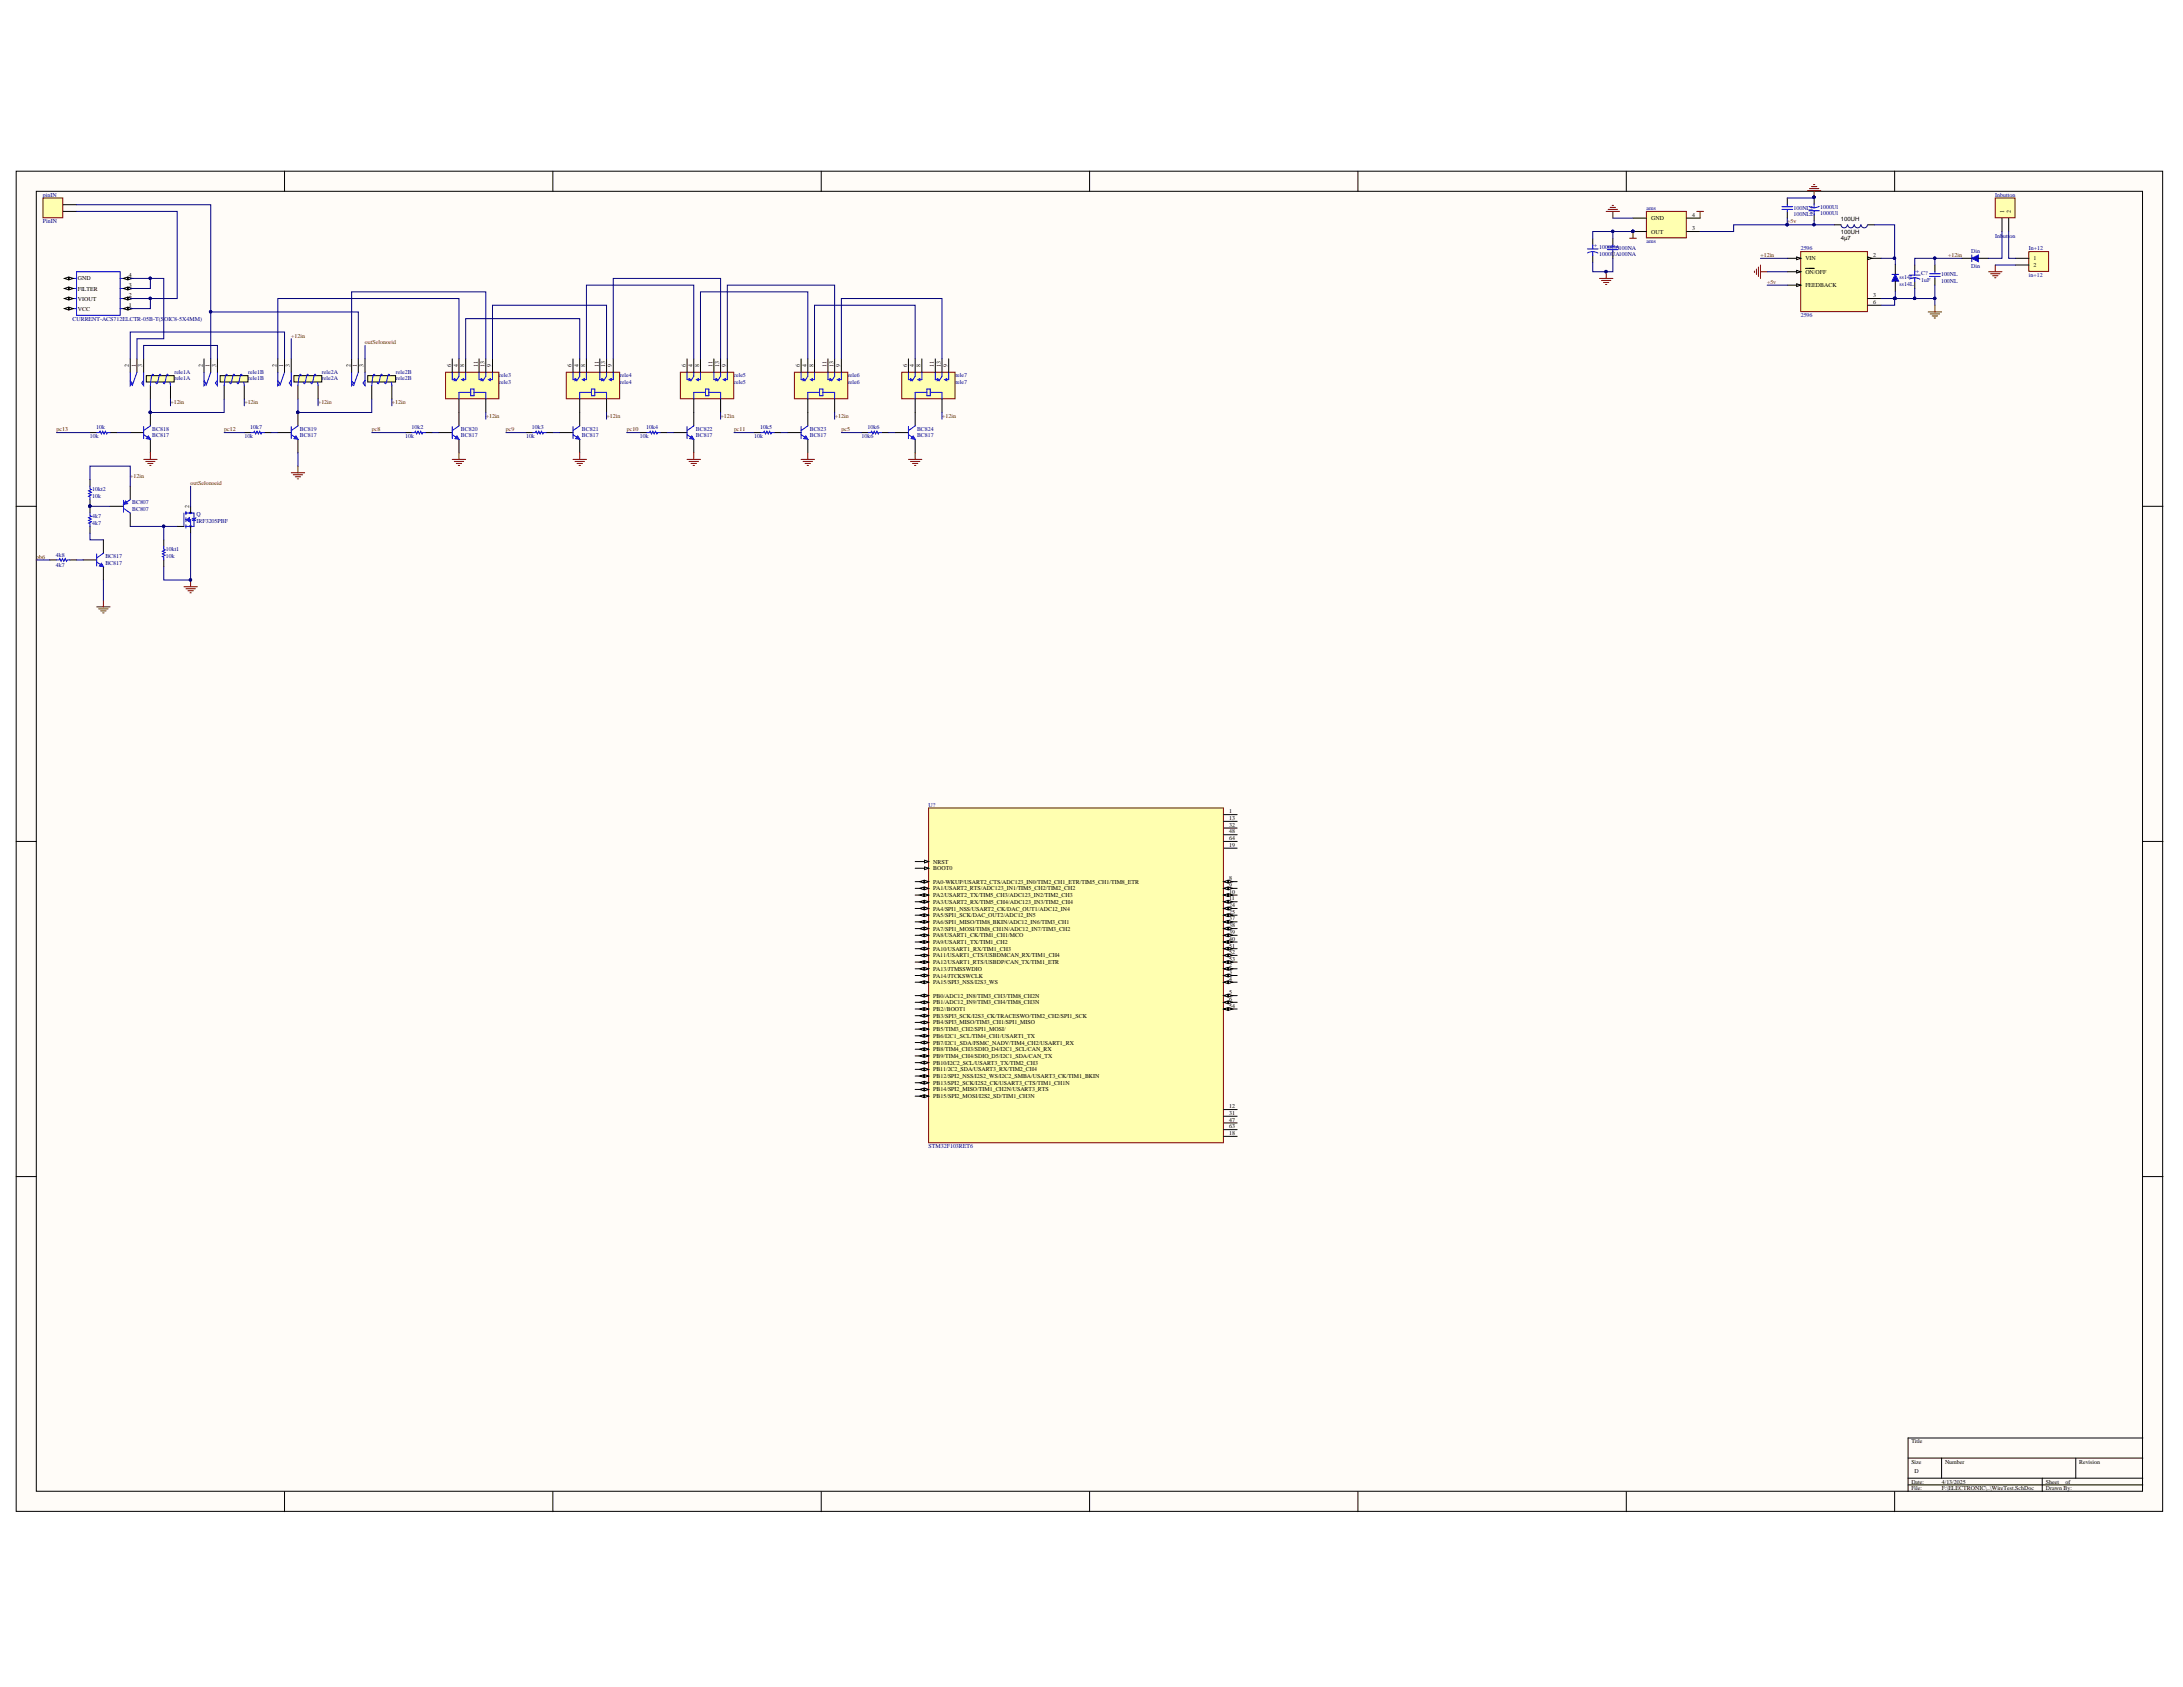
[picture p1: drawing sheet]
<svg xmlns="http://www.w3.org/2000/svg" width="279mm" height="216mm" viewBox="0 0 279 216" stroke-linecap="round" stroke-linejoin="round" font-family="sans-serif">
<defs><g id="words">
<g font-size=".8" fill="#000080">
<text x="5.5" y="25.2">pinIN</text>
<text x="5.5" y="28.6">PinIN</text>
<text x="210.7" y="26.9">ams</text>
<text x="229.5" y="26.8">100NL2</text>
<text x="229.5" y="27.7">100NL2</text>
<text x="233" y="26.7">1000Ul</text>
<text x="233" y="27.6">1000Ul</text>
<text x="255.4" y="25.2">Inbutton</text>
<text x="204.7" y="31.9">1000UA100NA</text>
<text x="204.7" y="32.8">1000UA100NA</text>
<text x="210.7" y="31.2">ams</text>
<text x="230.5" y="32">2596</text>
<text x="243.1" y="35.7">ss14L</text>
<text x="245.9" y="35.3">C?</text>
<text x="248.4" y="35.4">100NL</text>
<text x="252.3" y="32.4">Din</text>
<text x="252.3" y="34.3">Din</text>
<text x="255.4" y="30.5">Inbutton</text>
<text x="259.7" y="32">In+12</text>
<text x="259.7" y="35.5">in+12</text>
<text x="9.3" y="41.1">CURRENT-ACS712ELCTR-05B-T(SOIC8-5X4MM)</text>
<text x="230.5" y="40.6">2596</text>
<text x="243.1" y="36.6">ss14L</text>
<text x="245.9" y="36.1">1uF</text>
<text x="248.4" y="36.2">100NL</text>
<text x="22.3" y="47.8">rele1A</text>
<text x="31.8" y="47.8">rele1B</text>
<text x="41.2" y="47.8">rele2A</text>
<text x="50.7" y="47.8">rele2B</text>
<text x="22.3" y="48.7">rele1A</text>
<text x="31.8" y="48.7">rele1B</text>
<text x="41.2" y="48.7">rele2A</text>
<text x="50.7" y="48.7">rele2B</text>
<text x="63.9" y="48.3">rele3</text>
<text x="63.9" y="49.1">rele3</text>
<text x="79.3" y="48.3">rele4</text>
<text x="79.3" y="49.1">rele4</text>
<text x="94" y="48.3">rele5</text>
<text x="94" y="49.1">rele5</text>
<text x="108.5" y="48.3">rele6</text>
<text x="108.5" y="49.1">rele6</text>
<text x="122.3" y="48.3">rele7</text>
<text x="122.3" y="49.1">rele7</text>
<text x="11.5" y="56.1">10k</text>
<text x="12.3" y="54.9">10k</text>
<text x="19.5" y="55.1">BC818</text>
<text x="19.5" y="56">BC817</text>
<text x="31.3" y="56.1">10k</text>
<text x="32" y="54.9">10k7</text>
<text x="38.4" y="55.1">BC819</text>
<text x="38.4" y="56">BC817</text>
<text x="51.9" y="56.1">10k</text>
<text x="52.7" y="54.9">10k2</text>
<text x="59" y="55.1">BC820</text>
<text x="59" y="56">BC817</text>
<text x="67.3" y="56.1">10k</text>
<text x="68.1" y="54.9">10k3</text>
<text x="74.5" y="55.1">BC821</text>
<text x="74.5" y="56">BC817</text>
<text x="81.9" y="56.1">10k</text>
<text x="82.7" y="54.9">10k4</text>
<text x="89.1" y="55.1">BC822</text>
<text x="89.1" y="56">BC817</text>
<text x="96.5" y="56.1">10k</text>
<text x="97.3" y="54.9">10k5</text>
<text x="103.6" y="55.1">BC823</text>
<text x="103.6" y="56">BC817</text>
<text x="110.3" y="56.1">10k6</text>
<text x="111" y="54.9">10k6</text>
<text x="117.4" y="55.1">BC824</text>
<text x="117.4" y="56">BC817</text>
<text x="11.8" y="62.8">10kt2</text>
<text x="11.8" y="63.7">10k</text>
<text x="16.9" y="64.6">BC807</text>
<text x="16.9" y="65.4">BC807</text>
<text x="7.1" y="71.2">4k8</text>
<text x="11.8" y="66.2">4k7</text>
<text x="11.8" y="67.1">4k7</text>
<text x="13.5" y="71.4">BC817</text>
<text x="21.2" y="70.6">10kt1</text>
<text x="21.2" y="71.4">10k</text>
<text x="25.1" y="66">Q</text>
<text x="25.1" y="66.9">IRF3205PBF</text>
<text x="7.1" y="72.6">4k7</text>
<text x="13.5" y="72.3">BC817</text>
<text x="118.8" y="103.2">U?</text>
<text x="118.8" y="147">STM32F103RET6</text>
</g>
<g font-size=".8">
<text x="211.3" y="29.9">OUT</text>
<text x="211.3" y="28.2">GND</text>
<text x="216.6" y="29.5">3</text>
<text x="216.6" y="27.7">4</text>
<text x="235.6" y="28.3">100UH</text>
<text x="235.6" y="29.9">100UH</text>
<text x="256.5" y="27.3" transform="rotate(-90 256.5 27.3)">1</text>
<text x="257.4" y="27.3" transform="rotate(-90 257.4 27.3)">2</text>
<text x="10" y="35.9">GND</text>
<text x="16.5" y="35.5">4</text>
<text x="231.1" y="33.3">VIN</text>
<text x="231.1" y="35">ON/OFF</text>
<text x="235.6" y="30.7">4µ7</text>
<text x="239.7" y="32.9">2</text>
<text x="260.3" y="33.3">1</text>
<text x="260.3" y="34.2">2</text>
<text x="10" y="39.8">VCC</text>
<text x="10" y="38.5">VIOUT</text>
<text x="10" y="37.2">FILTER</text>
<text x="16.5" y="39.3">1</text>
<text x="16.5" y="38">2</text>
<text x="16.5" y="36.7">3</text>
<text x="231.1" y="36.7">FEEDBACK</text>
<text x="239.7" y="38">3</text>
<text x="239.7" y="38.9">6</text>
<text x="16.5" y="47" transform="rotate(-90 16.5 47)">2</text>
<text x="17.4" y="47" transform="rotate(-90 17.4 47)">1</text>
<text x="18.2" y="47" transform="rotate(-90 18.2 47)">3</text>
<text x="26" y="47" transform="rotate(-90 26 47)">2</text>
<text x="26.8" y="47" transform="rotate(-90 26.8 47)">1</text>
<text x="27.7" y="47" transform="rotate(-90 27.7 47)">3</text>
<text x="35.4" y="47" transform="rotate(-90 35.4 47)">2</text>
<text x="36.3" y="47" transform="rotate(-90 36.3 47)">1</text>
<text x="37.1" y="47" transform="rotate(-90 37.1 47)">3</text>
<text x="44.8" y="47" transform="rotate(-90 44.8 47)">2</text>
<text x="45.7" y="47" transform="rotate(-90 45.7 47)">1</text>
<text x="46.5" y="47" transform="rotate(-90 46.5 47)">3</text>
<text x="57.7" y="47" transform="rotate(-90 57.7 47)">6</text>
<text x="58.6" y="47" transform="rotate(-90 58.6 47)">4</text>
<text x="59.4" y="47" transform="rotate(-90 59.4 47)">8</text>
<text x="61.2" y="47" transform="rotate(-90 61.2 47)">11</text>
<text x="62" y="47" transform="rotate(-90 62 47)">13</text>
<text x="62.8" y="47" transform="rotate(-90 62.8 47)">9</text>
<text x="73.2" y="47" transform="rotate(-90 73.2 47)">6</text>
<text x="74" y="47" transform="rotate(-90 74 47)">4</text>
<text x="74.9" y="47" transform="rotate(-90 74.9 47)">8</text>
<text x="76.6" y="47" transform="rotate(-90 76.6 47)">11</text>
<text x="77.5" y="47" transform="rotate(-90 77.5 47)">13</text>
<text x="78.3" y="47" transform="rotate(-90 78.3 47)">9</text>
<text x="87.8" y="47" transform="rotate(-90 87.8 47)">6</text>
<text x="88.6" y="47" transform="rotate(-90 88.6 47)">4</text>
<text x="89.5" y="47" transform="rotate(-90 89.5 47)">8</text>
<text x="91.2" y="47" transform="rotate(-90 91.2 47)">11</text>
<text x="92.1" y="47" transform="rotate(-90 92.1 47)">13</text>
<text x="92.9" y="47" transform="rotate(-90 92.9 47)">9</text>
<text x="102.4" y="47" transform="rotate(-90 102.4 47)">6</text>
<text x="103.2" y="47" transform="rotate(-90 103.2 47)">4</text>
<text x="104.1" y="47" transform="rotate(-90 104.1 47)">8</text>
<text x="105.8" y="47" transform="rotate(-90 105.8 47)">11</text>
<text x="106.7" y="47" transform="rotate(-90 106.7 47)">13</text>
<text x="107.5" y="47" transform="rotate(-90 107.5 47)">9</text>
<text x="116.1" y="47" transform="rotate(-90 116.1 47)">6</text>
<text x="116.9" y="47" transform="rotate(-90 116.9 47)">4</text>
<text x="117.8" y="47" transform="rotate(-90 117.8 47)">8</text>
<text x="119.5" y="47" transform="rotate(-90 119.5 47)">11</text>
<text x="120.4" y="47" transform="rotate(-90 120.4 47)">13</text>
<text x="121.3" y="47" transform="rotate(-90 121.3 47)">9</text>
<text x="24.2" y="65" transform="rotate(-90 24.2 65)">2</text>
<text x="157.3" y="104.1">1</text>
<text x="157.3" y="105">13</text>
<text x="157.3" y="105.8">32</text>
<text x="157.3" y="106.7">48</text>
<text x="157.3" y="107.5">64</text>
<text x="119.4" y="110.5">NRST</text>
<text x="119.4" y="111.4">BOOT0</text>
<text x="119.4" y="113.1">PA0-WKUP/USART2_CTS/ADC123_IN0/TIM2_CH1_ETR/TIM5_CH1/TIM8_ETR</text>
<text x="119.4" y="114">PA1/USART2_RTS/ADC123_IN1/TIM5_CH2/TIM2_CH2</text>
<text x="157.3" y="108.4">19</text>
<text x="157.3" y="112.7">8</text>
<text x="157.3" y="113.5">9</text>
<text x="119.4" y="114.8">PA2/USART2_TX/TIM5_CH3/ADC123_IN2/TIM2_CH3</text>
<text x="119.4" y="115.6">PA3/USART2_RX/TIM5_CH4/ADC123_IN3/TIM2_CH4</text>
<text x="119.4" y="116.5">PA4/SPI1_NSS/USART2_CK/DAC_OUT1/ADC12_IN4</text>
<text x="119.4" y="117.4">PA5/SPI1_SCK/DAC_OUT2/ADC12_IN5</text>
<text x="119.4" y="118.2">PA6/SPI1_MISO/TIM8_BKIN/ADC12_IN6/TIM3_CH1</text>
<text x="119.4" y="119.1">PA7/SPI1_MOSI/TIM8_CH1N/ADC12_IN7/TIM3_CH2</text>
<text x="119.4" y="120">PA8/USART1_CK/TIM1_CH1/MCO</text>
<text x="157.3" y="114.4">10</text>
<text x="157.3" y="115.2">11</text>
<text x="157.3" y="116.1">24</text>
<text x="157.3" y="117">25</text>
<text x="157.3" y="117.8">37</text>
<text x="157.3" y="118.7">38</text>
<text x="157.3" y="119.5">39</text>
<text x="119.4" y="120.8">PA9/USART1_TX/TIM1_CH2</text>
<text x="119.4" y="121.7">PA10/USART1_RX/TIM1_CH3</text>
<text x="119.4" y="122.5">PA11/USART1_CTS/USBDMCAN_RX/TIM1_CH4</text>
<text x="119.4" y="123.4">PA12/USART1_RTS/USBDP/CAN_TX/TIM1_ETR</text>
<text x="119.4" y="124.3">PA13/JTMSSWDIO</text>
<text x="119.4" y="125.1">PA14/JTCKSWCLK</text>
<text x="119.4" y="126">PA15/SPI3_NSS/I2S3_WS</text>
<text x="157.3" y="120.4">40</text>
<text x="157.3" y="121.3">51</text>
<text x="157.3" y="122.1">52</text>
<text x="157.3" y="123">53</text>
<text x="157.3" y="123.8">2</text>
<text x="157.3" y="124.7">3</text>
<text x="157.3" y="125.5">4</text>
<text x="119.4" y="127.7">PB0/ADC12_IN8/TIM3_CH3/TIM8_CH2N</text>
<text x="119.4" y="128.5">PB1/ADC12_IN9/TIM3_CH4/TIM8_CH3N</text>
<text x="119.4" y="129.4">PB2//BOOT1</text>
<text x="119.4" y="130.3">PB3/SPI3_SCK/I2S3_CK/TRACESWO/TIM2_CH2/SPI1_SCK</text>
<text x="119.4" y="131.1">PB4/SPI3_MISO/TIM3_CH1/SPI1_MISO</text>
<text x="119.4" y="131.9">PB5/TIM3_CH2/SPI1_MOSI/</text>
<text x="157.3" y="127.3">5</text>
<text x="157.3" y="128.1">6</text>
<text x="157.3" y="128.9">54</text>
<text x="119.4" y="132.8">PB6/I2C1_SCL/TIM4_CH1/USART1_TX</text>
<text x="119.4" y="133.7">PB7/I2C1_SDA/FSMC_NADV/TIM4_CH2/USART1_RX</text>
<text x="119.4" y="134.5">PB8/TIM4_CH3/SDIO_D4/I2C1_SCL/CAN_RX</text>
<text x="119.4" y="135.4">PB9/TIM4_CH4/SDIO_D5/I2C1_SDA/CAN_TX</text>
<text x="119.4" y="136.3">PB10/I2C2_SCL/USART3_TX/TIM2_CH3</text>
<text x="119.4" y="137.1">PB11/2C2_SDA/USART3_RX/TIM2_CH4</text>
<text x="119.4" y="138">PB12/SPI2_NSS/I2S2_WS/I2C2_SMBA/USART3_CK/TIM1_BKIN</text>
<text x="119.4" y="138.8">PB13/SPI2_SCK/I2S2_CK/USART3_CTS/TIM1_CH1N</text>
<text x="119.4" y="139.7">PB14/SPI2_MISO/TIM1_CH2N/USART3_RTS</text>
<text x="119.4" y="140.6">PB15/SPI2_MOSI/I2S2_SD/TIM1_CH3N</text>
<text x="157.3" y="141.8">12</text>
<text x="157.3" y="142.7">31</text>
<text x="157.3" y="143.6">47</text>
<text x="157.3" y="144.4">63</text>
<text x="157.3" y="145.2">18</text>
<text x="244.6" y="184.7">Title</text>
<text x="244.6" y="187.3">Size</text>
<text x="244.6" y="189.9">Date:</text>
<text x="244.6" y="190.7">File:</text>
<text x="245.1" y="188.6">D</text>
<text x="248.5" y="189.9">4/13/2025</text>
<text x="248.5" y="190.7">F:\ELECTRONIC\..\WireTest.SchDoc</text>
<text x="248.9" y="187.3">Number</text>
<text x="261.8" y="189.9">Sheet</text>
<text x="261.8" y="190.7">Drawn By:</text>
<text x="264.4" y="189.9">of</text>
<text x="266.1" y="187.3">Revision</text>
</g>
<g font-size=".8" fill="#800000">
<text x="228.7" y="28.6">+5v</text>
<text x="225.3" y="32.9">+12in</text>
<text x="249.4" y="32.9">+12in</text>
<text x="226.2" y="36.3">+5v</text>
<text x="37.3" y="43.2">+12in</text>
<text x="46.7" y="44">outSelonoeid</text>
<text x="21.8" y="51.8">+12in</text>
<text x="31.3" y="51.8">+12in</text>
<text x="40.7" y="51.8">+12in</text>
<text x="50.2" y="51.8">+12in</text>
<text x="62.2" y="53.5">+12in</text>
<text x="77.6" y="53.5">+12in</text>
<text x="92.2" y="53.5">+12in</text>
<text x="106.8" y="53.5">+12in</text>
<text x="120.6" y="53.5">+12in</text>
<text x="7.2" y="55.2">pc13</text>
<text x="28.7" y="55.2">pc12</text>
<text x="47.6" y="55.2">pc8</text>
<text x="64.8" y="55.2">pc9</text>
<text x="80.2" y="55.2">pc10</text>
<text x="94" y="55.2">pc11</text>
<text x="107.7" y="55.2">pc5</text>
<text x="16.7" y="61.2">+12in</text>
<text x="24.4" y="62.1">outSelonoeid</text>
<text x="4.6" y="71.5">pb6</text>
</g>
<g font-size=".7" fill="#00f">
<text x="232" y="27.6" transform="rotate(-90 232 27.6)">+</text>
<text x="204.1" y="31.2" transform="rotate(90 204.1 31.2)">+</text>
<text x="245.3" y="34.6" transform="rotate(90 245.3 34.6)">+</text>
</g>
</g></defs>
<g fill="#fffcf8" stroke="#000" stroke-width=".13">
<path d="M2.1 21.9h274.7v171.5h-274.7z"/>
<path d="M4.6 24.5h269.6v166.3h-269.6z"/>
</g>
<g fill="none" stroke="#000" stroke-width=".13">
<path d="M36.4 21.9v2.6M70.8 21.9v2.6M105.1 21.9v2.6M139.5 21.9v2.6M173.8 21.9v2.6M208.1 21.9v2.6M242.5 21.9v2.6M2.1 64.8h2.5M274.3 64.8h2.5M2.1 107.7h2.5M274.3 107.7h2.5M2.1 150.6h2.5"/>
<path d="M274.3 150.6h2.5M36.4 190.9v2.6M70.8 190.9v2.6M105.1 190.9v2.6M139.5 190.9v2.6M173.8 190.9v2.6M208.1 190.9v2.6M242.5 190.9v2.6M244.2 186.6h30.1M244.2 189.2h30.1M244.2 190h30.1M248.5 186.6v2.6"/>
<path d="M261.4 189.2v1.7M265.7 186.6v2.6M274.3 184h-30.1v6.9"/>
</g>
<path d="M118.8 103.4h37.8v42.8h-37.8z" fill="#ffffb0" stroke="#800000" stroke-width=".13"/>
<path d="M117.1 110.3h1.7" fill="none" stroke="#000" stroke-width=".13"/>
<path d="M118.3 110.1l.5 .2-.5 .1z" fill="#fffcf8"/>
<path d="M117.1 111.1h1.7M118.3 110.1l.5 .2-.5 .1z" fill="none" stroke="#000" stroke-width=".13"/>
<path d="M118.3 110.9l.5 .2-.5 .2z" fill="#fffcf8"/>
<path d="M117.1 112.8h1.7M118.3 110.9l.5 .2-.5 .2z" fill="none" stroke="#000" stroke-width=".13"/>
<path d="M118.3 112.7l.5 .1-.5 .2z" fill="#fffcf8"/>
<path d="M118.3 112.7l.5 .1-.5 .2z" fill="none" stroke="#000" stroke-width=".13"/>
<path d="M117.7 112.8l.5-.1v.3z" fill="#fffcf8"/>
<path d="M117.1 113.7h1.7M117.7 112.8l.5-.1v.3z" fill="none" stroke="#000" stroke-width=".13"/>
<path d="M118.3 113.5l.5 .2-.5 .2z" fill="#fffcf8"/>
<path d="M118.3 113.5l.5 .2-.5 .2z" fill="none" stroke="#000" stroke-width=".13"/>
<path d="M117.7 113.7l.5-.2v.4z" fill="#fffcf8"/>
<path d="M117.1 114.5h1.7M117.7 113.7l.5-.2v.4z" fill="none" stroke="#000" stroke-width=".13"/>
<path d="M118.3 114.4l.5 .1-.5 .2z" fill="#fffcf8"/>
<path d="M118.3 114.4l.5 .1-.5 .2z" fill="none" stroke="#000" stroke-width=".13"/>
<path d="M117.7 114.5l.5-.1v.3z" fill="#fffcf8"/>
<path d="M117.1 115.4h1.7M117.7 114.5l.5-.1v.3z" fill="none" stroke="#000" stroke-width=".13"/>
<path d="M118.3 115.2l.5 .2-.5 .2z" fill="#fffcf8"/>
<path d="M118.3 115.2l.5 .2-.5 .2z" fill="none" stroke="#000" stroke-width=".13"/>
<path d="M117.7 115.4l.5-.2v.4z" fill="#fffcf8"/>
<path d="M117.1 116.3h1.7M117.7 115.4l.5-.2v.4z" fill="none" stroke="#000" stroke-width=".13"/>
<path d="M118.3 116.1l.5 .2-.5 .1z" fill="#fffcf8"/>
<path d="M118.3 116.1l.5 .2-.5 .1z" fill="none" stroke="#000" stroke-width=".13"/>
<path d="M117.7 116.3l.5-.2v.3z" fill="#fffcf8"/>
<path d="M117.1 117.1h1.7M117.7 116.3l.5-.2v.3z" fill="none" stroke="#000" stroke-width=".13"/>
<path d="M118.3 117l.5 .1-.5 .2z" fill="#fffcf8"/>
<path d="M118.3 117l.5 .1-.5 .2z" fill="none" stroke="#000" stroke-width=".13"/>
<path d="M117.7 117.1l.5-.1v.3z" fill="#fffcf8"/>
<path d="M117.1 118h1.7M117.7 117.1l.5-.1v.3z" fill="none" stroke="#000" stroke-width=".13"/>
<path d="M118.3 117.8l.5 .2-.5 .2z" fill="#fffcf8"/>
<path d="M118.3 117.8l.5 .2-.5 .2z" fill="none" stroke="#000" stroke-width=".13"/>
<path d="M117.7 118l.5-.2v.4z" fill="#fffcf8"/>
<path d="M117.1 118.8h1.7M117.7 118l.5-.2v.4z" fill="none" stroke="#000" stroke-width=".13"/>
<path d="M118.3 118.7l.5 .1-.5 .2z" fill="#fffcf8"/>
<path d="M118.3 118.7l.5 .1-.5 .2z" fill="none" stroke="#000" stroke-width=".13"/>
<path d="M117.7 118.8l.5-.1v.3z" fill="#fffcf8"/>
<path d="M117.1 119.7h1.7M117.7 118.8l.5-.1v.3z" fill="none" stroke="#000" stroke-width=".13"/>
<path d="M118.3 119.5l.5 .2-.5 .2z" fill="#fffcf8"/>
<path d="M118.3 119.5l.5 .2-.5 .2z" fill="none" stroke="#000" stroke-width=".13"/>
<path d="M117.7 119.7l.5-.2v.4z" fill="#fffcf8"/>
<path d="M117.7 119.7l.5-.2v.4zM117.1 120.6h1.7" fill="none" stroke="#000" stroke-width=".13"/>
<path d="M118.3 120.4l.5 .2-.5 .1z" fill="#fffcf8"/>
<path d="M118.3 120.4l.5 .2-.5 .1z" fill="none" stroke="#000" stroke-width=".13"/>
<path d="M117.7 120.6l.5-.2v.3z" fill="#fffcf8"/>
<path d="M117.1 121.4h1.7M117.7 120.6l.5-.2v.3z" fill="none" stroke="#000" stroke-width=".13"/>
<path d="M118.3 121.2l.5 .2-.5 .2z" fill="#fffcf8"/>
<path d="M118.3 121.2l.5 .2-.5 .2z" fill="none" stroke="#000" stroke-width=".13"/>
<path d="M117.7 121.4l.5-.2v.4z" fill="#fffcf8"/>
<path d="M117.1 122.3h1.7M117.7 121.4l.5-.2v.4z" fill="none" stroke="#000" stroke-width=".13"/>
<path d="M118.3 122.1l.5 .2-.5 .1z" fill="#fffcf8"/>
<path d="M118.3 122.1l.5 .2-.5 .1z" fill="none" stroke="#000" stroke-width=".13"/>
<path d="M117.7 122.3l.5-.2v.3z" fill="#fffcf8"/>
<path d="M117.1 123.1h1.7M117.7 122.3l.5-.2v.3z" fill="none" stroke="#000" stroke-width=".13"/>
<path d="M118.3 123l.5 .1-.5 .2z" fill="#fffcf8"/>
<path d="M118.3 123l.5 .1-.5 .2z" fill="none" stroke="#000" stroke-width=".13"/>
<path d="M117.7 123.1l.5-.1v.3z" fill="#fffcf8"/>
<path d="M117.1 124h1.7M117.7 123.1l.5-.1v.3z" fill="none" stroke="#000" stroke-width=".13"/>
<path d="M118.3 123.8l.5 .2-.5 .2z" fill="#fffcf8"/>
<path d="M118.3 123.8l.5 .2-.5 .2z" fill="none" stroke="#000" stroke-width=".13"/>
<path d="M117.7 124l.5-.2v.4z" fill="#fffcf8"/>
<path d="M117.1 124.8h1.7M117.7 124l.5-.2v.4z" fill="none" stroke="#000" stroke-width=".13"/>
<path d="M118.3 124.7l.5 .1-.5 .2z" fill="#fffcf8"/>
<path d="M118.3 124.7l.5 .1-.5 .2z" fill="none" stroke="#000" stroke-width=".13"/>
<path d="M117.7 124.8l.5-.1v.3z" fill="#fffcf8"/>
<path d="M117.1 125.7h1.7M117.7 124.8l.5-.1v.3z" fill="none" stroke="#000" stroke-width=".13"/>
<path d="M118.3 125.5l.5 .2-.5 .2z" fill="#fffcf8"/>
<path d="M118.3 125.5l.5 .2-.5 .2z" fill="none" stroke="#000" stroke-width=".13"/>
<path d="M117.7 125.7l.5-.2v.4z" fill="#fffcf8"/>
<path d="M117.1 127.4h1.7M117.7 125.7l.5-.2v.4z" fill="none" stroke="#000" stroke-width=".13"/>
<path d="M118.3 127.2l.5 .2-.5 .2z" fill="#fffcf8"/>
<path d="M118.3 127.2l.5 .2-.5 .2z" fill="none" stroke="#000" stroke-width=".13"/>
<path d="M117.7 127.4l.5-.2v.4z" fill="#fffcf8"/>
<path d="M117.1 128.3h1.7M117.7 127.4l.5-.2v.4z" fill="none" stroke="#000" stroke-width=".13"/>
<path d="M118.3 128.1l.5 .2-.5 .1z" fill="#fffcf8"/>
<path d="M118.3 128.1l.5 .2-.5 .1z" fill="none" stroke="#000" stroke-width=".13"/>
<path d="M117.7 128.3l.5-.2v.3z" fill="#fffcf8"/>
<path d="M117.1 129.1h1.7M117.7 128.3l.5-.2v.3z" fill="none" stroke="#000" stroke-width=".13"/>
<path d="M118.3 129l.5 .1-.5 .2z" fill="#fffcf8"/>
<path d="M118.3 129l.5 .1-.5 .2z" fill="none" stroke="#000" stroke-width=".13"/>
<path d="M117.7 129.1l.5-.1v.3z" fill="#fffcf8"/>
<path d="M117.1 130h1.7M117.7 129.1l.5-.1v.3z" fill="none" stroke="#000" stroke-width=".13"/>
<path d="M118.3 129.8l.5 .2-.5 .2z" fill="#fffcf8"/>
<path d="M118.3 129.8l.5 .2-.5 .2z" fill="none" stroke="#000" stroke-width=".13"/>
<path d="M117.7 130l.5-.2v.4z" fill="#fffcf8"/>
<path d="M117.1 130.8h1.7M117.7 130l.5-.2v.4z" fill="none" stroke="#000" stroke-width=".13"/>
<path d="M118.3 130.7l.5 .1-.5 .2z" fill="#fffcf8"/>
<path d="M118.3 130.7l.5 .1-.5 .2z" fill="none" stroke="#000" stroke-width=".13"/>
<path d="M117.7 130.8l.5-.1v.3z" fill="#fffcf8"/>
<path d="M117.1 131.7h1.7M117.7 130.8l.5-.1v.3z" fill="none" stroke="#000" stroke-width=".13"/>
<path d="M118.3 131.5l.5 .2-.5 .2z" fill="#fffcf8"/>
<path d="M118.3 131.5l.5 .2-.5 .2z" fill="none" stroke="#000" stroke-width=".13"/>
<path d="M117.7 131.7l.5-.2v.4z" fill="#fffcf8"/>
<path d="M117.1 132.6h1.7M117.7 131.7l.5-.2v.4z" fill="none" stroke="#000" stroke-width=".13"/>
<path d="M118.3 132.4l.5 .2-.5 .1z" fill="#fffcf8"/>
<path d="M118.3 132.4l.5 .2-.5 .1z" fill="none" stroke="#000" stroke-width=".13"/>
<path d="M117.7 132.6l.5-.2v.3z" fill="#fffcf8"/>
<path d="M117.1 133.4h1.7M117.7 132.6l.5-.2v.3z" fill="none" stroke="#000" stroke-width=".13"/>
<path d="M118.3 133.2l.5 .2-.5 .2z" fill="#fffcf8"/>
<path d="M118.3 133.2l.5 .2-.5 .2z" fill="none" stroke="#000" stroke-width=".13"/>
<path d="M117.7 133.4l.5-.2v.4z" fill="#fffcf8"/>
<path d="M117.1 134.3h1.7M117.7 133.4l.5-.2v.4z" fill="none" stroke="#000" stroke-width=".13"/>
<path d="M118.3 134.1l.5 .2-.5 .2z" fill="#fffcf8"/>
<path d="M118.3 134.1l.5 .2-.5 .2z" fill="none" stroke="#000" stroke-width=".13"/>
<path d="M117.7 134.3l.5-.2v.4z" fill="#fffcf8"/>
<path d="M117.1 135.1h1.7M117.7 134.3l.5-.2v.4z" fill="none" stroke="#000" stroke-width=".13"/>
<path d="M118.3 135l.5 .1-.5 .2z" fill="#fffcf8"/>
<path d="M118.3 135l.5 .1-.5 .2z" fill="none" stroke="#000" stroke-width=".13"/>
<path d="M117.7 135.1l.5-.1v.3z" fill="#fffcf8"/>
<path d="M117.1 136h1.7M117.7 135.1l.5-.1v.3z" fill="none" stroke="#000" stroke-width=".13"/>
<path d="M118.3 135.8l.5 .2-.5 .2z" fill="#fffcf8"/>
<path d="M118.3 135.8l.5 .2-.5 .2z" fill="none" stroke="#000" stroke-width=".13"/>
<path d="M117.7 136l.5-.2v.4z" fill="#fffcf8"/>
<path d="M117.1 136.9h1.7M117.7 136l.5-.2v.4z" fill="none" stroke="#000" stroke-width=".13"/>
<path d="M118.3 136.7l.5 .2-.5 .1z" fill="#fffcf8"/>
<path d="M118.3 136.7l.5 .2-.5 .1z" fill="none" stroke="#000" stroke-width=".13"/>
<path d="M117.7 136.9l.5-.2v.3z" fill="#fffcf8"/>
<path d="M117.1 137.7h1.7M117.7 136.9l.5-.2v.3z" fill="none" stroke="#000" stroke-width=".13"/>
<path d="M118.3 137.5l.5 .2-.5 .2z" fill="#fffcf8"/>
<path d="M118.3 137.5l.5 .2-.5 .2z" fill="none" stroke="#000" stroke-width=".13"/>
<path d="M117.7 137.7l.5-.2v.4z" fill="#fffcf8"/>
<path d="M117.1 138.6h1.7M117.7 137.7l.5-.2v.4z" fill="none" stroke="#000" stroke-width=".13"/>
<path d="M118.3 138.4l.5 .2-.5 .1z" fill="#fffcf8"/>
<path d="M118.3 138.4l.5 .2-.5 .1z" fill="none" stroke="#000" stroke-width=".13"/>
<path d="M117.7 138.6l.5-.2v.3z" fill="#fffcf8"/>
<path d="M117.1 139.4h1.7M117.7 138.6l.5-.2v.3z" fill="none" stroke="#000" stroke-width=".13"/>
<path d="M118.3 139.3l.5 .1-.5 .2z" fill="#fffcf8"/>
<path d="M118.3 139.3l.5 .1-.5 .2z" fill="none" stroke="#000" stroke-width=".13"/>
<path d="M117.7 139.4l.5-.1v.3z" fill="#fffcf8"/>
<path d="M117.7 139.4l.5-.1v.3zM117.1 140.3h1.7" fill="none" stroke="#000" stroke-width=".13"/>
<path d="M118.3 140.1l.5 .2-.5 .2z" fill="#fffcf8"/>
<path d="M118.3 140.1l.5 .2-.5 .2z" fill="none" stroke="#000" stroke-width=".13"/>
<path d="M117.7 140.3l.5-.2v.4z" fill="#fffcf8"/>
<path d="M156.6 104.3h1.7M156.6 105.1h1.7M156.6 106h1.7M156.6 106.8h1.7M156.6 107.7h1.7M156.6 108.5h1.7M156.6 112.8h1.7M117.7 140.3l.5-.2v.4z" fill="none" stroke="#000" stroke-width=".13"/>
<path d="M156.6 112.8l.5-.1v.3z" fill="#fffcf8"/>
<path d="M156.6 112.8l.5-.1v.3z" fill="none" stroke="#000" stroke-width=".13"/>
<path d="M157.2 112.7l.5 .1-.5 .2z" fill="#fffcf8"/>
<path d="M156.6 113.7h1.7M157.2 112.7l.5 .1-.5 .2z" fill="none" stroke="#000" stroke-width=".13"/>
<path d="M156.6 113.7l.5-.2v.4z" fill="#fffcf8"/>
<path d="M156.6 113.7l.5-.2v.4z" fill="none" stroke="#000" stroke-width=".13"/>
<path d="M157.2 113.5l.5 .2-.5 .2z" fill="#fffcf8"/>
<path d="M156.6 114.5h1.7M157.2 113.5l.5 .2-.5 .2z" fill="none" stroke="#000" stroke-width=".13"/>
<path d="M156.6 114.5l.5-.1v.3z" fill="#fffcf8"/>
<path d="M156.6 114.5l.5-.1v.3z" fill="none" stroke="#000" stroke-width=".13"/>
<path d="M157.2 114.4l.5 .1-.5 .2z" fill="#fffcf8"/>
<path d="M156.6 115.4h1.7M157.2 114.4l.5 .1-.5 .2z" fill="none" stroke="#000" stroke-width=".13"/>
<path d="M156.6 115.4l.5-.2v.4z" fill="#fffcf8"/>
<path d="M156.6 115.4l.5-.2v.4z" fill="none" stroke="#000" stroke-width=".13"/>
<path d="M157.2 115.2l.5 .2-.5 .2z" fill="#fffcf8"/>
<path d="M156.6 116.3h1.7M157.2 115.2l.5 .2-.5 .2z" fill="none" stroke="#000" stroke-width=".13"/>
<path d="M156.6 116.3l.5-.2v.3z" fill="#fffcf8"/>
<path d="M156.6 116.3l.5-.2v.3z" fill="none" stroke="#000" stroke-width=".13"/>
<path d="M157.2 116.1l.5 .2-.5 .1z" fill="#fffcf8"/>
<path d="M156.6 117.1h1.7M157.2 116.1l.5 .2-.5 .1z" fill="none" stroke="#000" stroke-width=".13"/>
<path d="M156.6 117.1l.5-.1v.3z" fill="#fffcf8"/>
<path d="M156.6 117.1l.5-.1v.3z" fill="none" stroke="#000" stroke-width=".13"/>
<path d="M157.2 117l.5 .1-.5 .2z" fill="#fffcf8"/>
<path d="M156.6 118h1.7M157.2 117l.5 .1-.5 .2z" fill="none" stroke="#000" stroke-width=".13"/>
<path d="M156.6 118l.5-.2v.4z" fill="#fffcf8"/>
<path d="M156.6 118l.5-.2v.4z" fill="none" stroke="#000" stroke-width=".13"/>
<path d="M157.2 117.8l.5 .2-.5 .2z" fill="#fffcf8"/>
<path d="M156.6 118.8h1.7M157.2 117.8l.5 .2-.5 .2z" fill="none" stroke="#000" stroke-width=".13"/>
<path d="M156.6 118.8l.5-.1v.3z" fill="#fffcf8"/>
<path d="M156.6 118.8l.5-.1v.3z" fill="none" stroke="#000" stroke-width=".13"/>
<path d="M157.2 118.7l.5 .1-.5 .2z" fill="#fffcf8"/>
<path d="M156.6 119.7h1.7M157.2 118.7l.5 .1-.5 .2z" fill="none" stroke="#000" stroke-width=".13"/>
<path d="M156.6 119.7l.5-.2v.4z" fill="#fffcf8"/>
<path d="M156.6 119.7l.5-.2v.4z" fill="none" stroke="#000" stroke-width=".13"/>
<path d="M157.2 119.5l.5 .2-.5 .2z" fill="#fffcf8"/>
<path d="M157.2 119.5l.5 .2-.5 .2zM156.6 120.6h1.7" fill="none" stroke="#000" stroke-width=".13"/>
<path d="M156.6 120.6l.5-.2v.3z" fill="#fffcf8"/>
<path d="M156.6 120.6l.5-.2v.3z" fill="none" stroke="#000" stroke-width=".13"/>
<path d="M157.2 120.4l.5 .2-.5 .1z" fill="#fffcf8"/>
<path d="M156.6 121.4h1.7M157.2 120.4l.5 .2-.5 .1z" fill="none" stroke="#000" stroke-width=".13"/>
<path d="M156.6 121.4l.5-.2v.4z" fill="#fffcf8"/>
<path d="M156.6 121.4l.5-.2v.4z" fill="none" stroke="#000" stroke-width=".13"/>
<path d="M157.2 121.2l.5 .2-.5 .2z" fill="#fffcf8"/>
<path d="M156.6 122.3h1.7M157.2 121.2l.5 .2-.5 .2z" fill="none" stroke="#000" stroke-width=".13"/>
<path d="M156.6 122.3l.5-.2v.3z" fill="#fffcf8"/>
<path d="M156.6 122.3l.5-.2v.3z" fill="none" stroke="#000" stroke-width=".13"/>
<path d="M157.2 122.1l.5 .2-.5 .1z" fill="#fffcf8"/>
<path d="M156.6 123.1h1.7M157.2 122.1l.5 .2-.5 .1z" fill="none" stroke="#000" stroke-width=".13"/>
<path d="M156.6 123.1l.5-.1v.3z" fill="#fffcf8"/>
<path d="M156.6 123.1l.5-.1v.3z" fill="none" stroke="#000" stroke-width=".13"/>
<path d="M157.2 123l.5 .1-.5 .2z" fill="#fffcf8"/>
<path d="M156.6 124h1.7M157.2 123l.5 .1-.5 .2z" fill="none" stroke="#000" stroke-width=".13"/>
<path d="M156.6 124l.5-.2v.4z" fill="#fffcf8"/>
<path d="M156.6 124l.5-.2v.4z" fill="none" stroke="#000" stroke-width=".13"/>
<path d="M157.2 123.8l.5 .2-.5 .2z" fill="#fffcf8"/>
<path d="M156.6 124.8h1.7M157.2 123.8l.5 .2-.5 .2z" fill="none" stroke="#000" stroke-width=".13"/>
<path d="M156.6 124.8l.5-.1v.3z" fill="#fffcf8"/>
<path d="M156.6 124.8l.5-.1v.3z" fill="none" stroke="#000" stroke-width=".13"/>
<path d="M157.2 124.7l.5 .1-.5 .2z" fill="#fffcf8"/>
<path d="M156.6 125.7h1.7M157.2 124.7l.5 .1-.5 .2z" fill="none" stroke="#000" stroke-width=".13"/>
<path d="M156.6 125.7l.5-.2v.4z" fill="#fffcf8"/>
<path d="M156.6 125.7l.5-.2v.4z" fill="none" stroke="#000" stroke-width=".13"/>
<path d="M157.2 125.5l.5 .2-.5 .2z" fill="#fffcf8"/>
<path d="M156.6 127.4h1.7M157.2 125.5l.5 .2-.5 .2z" fill="none" stroke="#000" stroke-width=".13"/>
<path d="M156.6 127.4l.5-.2v.4z" fill="#fffcf8"/>
<path d="M156.6 127.4l.5-.2v.4z" fill="none" stroke="#000" stroke-width=".13"/>
<path d="M157.2 127.2l.5 .2-.5 .2z" fill="#fffcf8"/>
<path d="M156.6 128.3h1.7M157.2 127.2l.5 .2-.5 .2z" fill="none" stroke="#000" stroke-width=".13"/>
<path d="M156.6 128.3l.5-.2v.3z" fill="#fffcf8"/>
<path d="M156.6 128.3l.5-.2v.3z" fill="none" stroke="#000" stroke-width=".13"/>
<path d="M157.2 128.1l.5 .2-.5 .1z" fill="#fffcf8"/>
<path d="M156.6 129.1h1.7M157.2 128.1l.5 .2-.5 .1z" fill="none" stroke="#000" stroke-width=".13"/>
<path d="M156.6 129.1l.5-.1v.3z" fill="#fffcf8"/>
<path d="M156.6 129.1l.5-.1v.3z" fill="none" stroke="#000" stroke-width=".13"/>
<path d="M157.2 129l.5 .1-.5 .2z" fill="#fffcf8"/>
<path d="M157.2 129l.5 .1-.5 .2zM156.6 142h1.7M156.6 142.9h1.7M156.6 143.7h1.7M156.6 144.6h1.7M156.6 145.4h1.7" fill="none" stroke="#000" stroke-width=".13"/>
<path d="M57 47.6h6.9v3.4h-6.9z" fill="#ffffb0" stroke="#800000" stroke-width=".13"/>
<path d="M57.9 47.6v1h.3M58.7 47.6v.6l-.3 .6M59.6 47.6v1h-.3M60.2 50.2h-1.5v.9M60.2 49.8h.5v.8h-.5zM60.7 50.2h1.5v.9M61.3 47.6v1h.4M62.2 47.6v.6l-.4 .6M63 47.6v1h-.3" fill="none" stroke="#00f" stroke-width=".13"/>
<path d="M61.6 48.5l.2 .1-.2 .1z" fill="#00f"/>
<path d="M61.6 48.5l.2 .1-.2 .1z" fill="none" stroke="#00f" stroke-width=".13"/>
<path d="M62.5 48.6l.3-.1v.2z" fill="#00f"/>
<path d="M62.5 48.6l.3-.1v.2z" fill="none" stroke="#00f" stroke-width=".13"/>
<path d="M58.1 48.5l.3 .1-.3 .1z" fill="#00f"/>
<path d="M58.1 48.5l.3 .1-.3 .1z" fill="none" stroke="#00f" stroke-width=".13"/>
<path d="M59.1 48.6l.2-.1v.2z" fill="#00f"/>
<path d="M59.1 48.6l.2-.1v.2z" fill="none" stroke="#00f" stroke-width=".13"/>
<path d="M57.9 45.9v1.7M58.7 45.9v1.7M58.7 51.1v1.7M59.6 45.9v1.7M61.3 45.9v1.7M62.2 45.9v1.7M62.2 51.1v1.7M63 45.9v1.7" fill="none" stroke="#000" stroke-width=".13"/>
<path d="M72.5 47.6h6.8v3.4h-6.8z" fill="#ffffb0" stroke="#800000" stroke-width=".13"/>
<path d="M73.3 47.6v1h.4M74.2 47.6v.6l-.4 .6M75.1 47.6v1h-.4M75.7 50.2h-1.5v.9M75.7 49.8h.4v.8h-.4zM76.1 50.2h1.5v.9M76.8 47.6v1h.3M77.6 47.6v.6l-.4 .6M78.5 47.6v1h-.4" fill="none" stroke="#00f" stroke-width=".13"/>
<path d="M77 48.5l.3 .1-.3 .1z" fill="#00f"/>
<path d="M77 48.5l.3 .1-.3 .1z" fill="none" stroke="#00f" stroke-width=".13"/>
<path d="M78 48.6l.2-.1v.2z" fill="#00f"/>
<path d="M78 48.6l.2-.1v.2z" fill="none" stroke="#00f" stroke-width=".13"/>
<path d="M73.6 48.5l.3 .1-.3 .1z" fill="#00f"/>
<path d="M73.6 48.5l.3 .1-.3 .1z" fill="none" stroke="#00f" stroke-width=".13"/>
<path d="M74.5 48.6l.3-.1v.2z" fill="#00f"/>
<path d="M74.5 48.6l.3-.1v.2z" fill="none" stroke="#00f" stroke-width=".13"/>
<path d="M73.3 45.9v1.7M74.2 45.9v1.7M74.2 51.1v1.7M75.1 45.9v1.7M76.8 45.9v1.7M77.6 45.9v1.7M77.6 51.1v1.7M78.5 45.9v1.7" fill="none" stroke="#000" stroke-width=".13"/>
<path d="M87.1 47.6h6.8v3.4h-6.8z" fill="#ffffb0" stroke="#800000" stroke-width=".13"/>
<path d="M87.9 47.6v1h.4M88.8 47.6v.6l-.4 .6M89.7 47.6v1h-.4M90.3 50.2h-1.5v.9M90.3 49.8h.4v.8h-.4zM90.7 50.2h1.5v.9M91.4 47.6v1h.3M92.2 47.6v.6l-.4 .6M93.1 47.6v1h-.4" fill="none" stroke="#00f" stroke-width=".13"/>
<path d="M91.6 48.5l.3 .1-.3 .1z" fill="#00f"/>
<path d="M91.6 48.5l.3 .1-.3 .1z" fill="none" stroke="#00f" stroke-width=".13"/>
<path d="M92.6 48.6l.2-.1v.2z" fill="#00f"/>
<path d="M92.6 48.6l.2-.1v.2z" fill="none" stroke="#00f" stroke-width=".13"/>
<path d="M88.2 48.5l.3 .1-.3 .1z" fill="#00f"/>
<path d="M88.2 48.5l.3 .1-.3 .1z" fill="none" stroke="#00f" stroke-width=".13"/>
<path d="M89.1 48.6l.3-.1v.2z" fill="#00f"/>
<path d="M89.1 48.6l.3-.1v.2z" fill="none" stroke="#00f" stroke-width=".13"/>
<path d="M87.9 45.9v1.7M88.8 45.9v1.7M88.8 51.1v1.7M89.7 45.9v1.7M91.4 45.9v1.7M92.2 45.9v1.7M92.2 51.1v1.7M93.1 45.9v1.7" fill="none" stroke="#000" stroke-width=".13"/>
<path d="M101.7 47.6h6.8v3.4h-6.8z" fill="#ffffb0" stroke="#800000" stroke-width=".13"/>
<path d="M102.5 47.6v1h.4M103.4 47.6v.6l-.4 .6M104.3 47.6v1h-.4M104.9 50.2h-1.5v.9M104.9 49.8h.4v.8h-.4zM105.3 50.2h1.5v.9M106 47.6v1h.3M106.8 47.6v.6l-.4 .6M107.7 47.6v1h-.4" fill="none" stroke="#00f" stroke-width=".13"/>
<path d="M106.2 48.5l.3 .1-.3 .1z" fill="#00f"/>
<path d="M106.2 48.5l.3 .1-.3 .1z" fill="none" stroke="#00f" stroke-width=".13"/>
<path d="M107.2 48.6l.2-.1v.2z" fill="#00f"/>
<path d="M107.2 48.6l.2-.1v.2z" fill="none" stroke="#00f" stroke-width=".13"/>
<path d="M102.8 48.5l.2 .1-.2 .1z" fill="#00f"/>
<path d="M102.8 48.5l.2 .1-.2 .1z" fill="none" stroke="#00f" stroke-width=".13"/>
<path d="M103.7 48.6l.3-.1v.2z" fill="#00f"/>
<path d="M103.7 48.6l.3-.1v.2z" fill="none" stroke="#00f" stroke-width=".13"/>
<path d="M102.5 45.9v1.7M103.4 45.9v1.7M103.4 51.1v1.7M104.3 45.9v1.7M106 45.9v1.7M106.8 45.9v1.7M106.8 51.1v1.7M107.7 45.9v1.7" fill="none" stroke="#000" stroke-width=".13"/>
<path d="M115.4 47.6h6.8v3.4h-6.8z" fill="#ffffb0" stroke="#800000" stroke-width=".13"/>
<path d="M116.3 47.6v1h.3M117.1 47.6v.6l-.4 .6M118 47.6v1h-.4M118.6 50.2h-1.5v.9M118.6 49.8h.5v.8h-.5zM119.1 50.2h1.5v.9M119.7 47.6v1h.3M120.6 47.6v.6l-.4 .6M121.4 47.6v1h-.3" fill="none" stroke="#00f" stroke-width=".13"/>
<path d="M120 48.5l.2 .1-.2 .1z" fill="#00f"/>
<path d="M120 48.5l.2 .1-.2 .1z" fill="none" stroke="#00f" stroke-width=".13"/>
<path d="M120.9 48.6l.3-.1v.2z" fill="#00f"/>
<path d="M120.9 48.6l.3-.1v.2z" fill="none" stroke="#00f" stroke-width=".13"/>
<path d="M116.5 48.5l.3 .1-.3 .1z" fill="#00f"/>
<path d="M116.5 48.5l.3 .1-.3 .1z" fill="none" stroke="#00f" stroke-width=".13"/>
<path d="M117.5 48.6l.2-.1v.2z" fill="#00f"/>
<path d="M117.5 48.6l.2-.1v.2z" fill="none" stroke="#00f" stroke-width=".13"/>
<path d="M116.3 45.9v1.7M117.1 45.9v1.7M117.1 51.1v1.7M118 45.9v1.7M119.7 45.9v1.7M120.6 45.9v1.7M120.6 51.1v1.7M121.4 45.9v1.7" fill="none" stroke="#000" stroke-width=".13"/>
<path d="M47.1 48.1h3.5v.8h-3.5z" fill="#ffffb0" stroke="#000" stroke-width=".13"/>
<path d="M45 47.6v1.8l.3-.4-.3-.2M45.9 47.6l-.6 1.8M46.7 47.6v1.8l-.2-.4 .2-.3M48 48.1v-.1a.11 .11 0 0 0-.1-.1 .11 .11 0 0 0-.1 .2l-.2 1.3M49 48.1l-.1-.2a1.04 1.04 0 0 0-.4 .9l-.1 .3-.1-.2M49.9 48.1l-.1-.2a1.04 1.04 0 0 0-.3 .9l-.2 .3-.1-.2M50.1 48.9l.1 .5" fill="none" stroke="#00f" stroke-width=".13"/>
<path d="M45 45.9v1.7M45.9 45.9v1.7M46.7 45.9v1.7M47.6 49.4v1.7M50.2 49.4v1.7" fill="none" stroke="#000" stroke-width=".13"/>
<path d="M37.6 48.1h3.6v.8h-3.6z" fill="#ffffb0" stroke="#000" stroke-width=".13"/>
<path d="M35.6 47.6v1.8l.2-.4-.2-.2M36.4 47.6l-.6 1.8M37.3 47.6v1.8l-.3-.4 .3-.3M38.6 48.1v-.1a.11 .11 0 0 0-.2-.1 .11 .11 0 0 0-.1 .2l-.2 1.3M39.5 48.1l-.1-.2a1.04 1.04 0 0 0-.3 .9l-.1 .3-.2-.2M40.5 48.1l-.1-.2a1.04 1.04 0 0 0-.4 .9l-.1 .3-.1-.2M40.6 48.9l.1 .5" fill="none" stroke="#00f" stroke-width=".13"/>
<path d="M35.6 45.9v1.7M36.4 45.9v1.7M37.3 45.9v1.7M38.1 49.4v1.7M40.7 49.4v1.7" fill="none" stroke="#000" stroke-width=".13"/>
<path d="M28.2 48.1h3.5v.8h-3.5z" fill="#ffffb0" stroke="#000" stroke-width=".13"/>
<path d="M26.1 47.6v1.8l.3-.4-.3-.2M27 47.6l-.6 1.8M27.8 47.6v1.8l-.2-.4 .2-.3M29.1 48.1v-.1a.11 .11 0 0 0-.1-.1 .11 .11 0 0 0-.1 .2l-.2 1.3M30.1 48.1l-.1-.2a1.04 1.04 0 0 0-.3 .9l-.2 .3-.1-.2M31 48.1l-.1-.2a1.04 1.04 0 0 0-.3 .9l-.1 .3-.2-.2M31.2 48.9l.1 .5" fill="none" stroke="#00f" stroke-width=".13"/>
<path d="M26.1 45.9v1.7M27 45.9v1.7M27.8 45.9v1.7M28.7 49.4v1.7M31.3 49.4v1.7" fill="none" stroke="#000" stroke-width=".13"/>
<path d="M18.7 48.1h3.6v.8h-3.6z" fill="#ffffb0" stroke="#000" stroke-width=".13"/>
<path d="M16.7 47.6v1.8l.2-.4-.2-.2M17.5 47.6l-.6 1.8M18.4 47.6v1.8l-.3-.4 .3-.3M19.7 48.1v-.1a.11 .11 0 0 0-.2-.1 .11 .11 0 0 0-.1 .2l-.2 1.3M20.6 48.1l-.1-.2a1.04 1.04 0 0 0-.3 .9l-.1 .3-.2-.2M21.6 48.1l-.1-.2a1.04 1.04 0 0 0-.3 .9l-.2 .3-.1-.2M21.7 48.9l.1 .5" fill="none" stroke="#00f" stroke-width=".13"/>
<path d="M16.7 45.9v1.7M17.5 45.9v1.7M18.4 45.9v1.7M19.2 49.4v1.7M21.8 49.4v1.7" fill="none" stroke="#000" stroke-width=".13"/>
<path d="M259.7 32.2h2.5v2.5h-2.5z" fill="#ffffb0" stroke="#800000" stroke-width=".13"/>
<path d="M257.9 33.1h1.8M257.9 33.9h1.8" fill="none" stroke="#000" stroke-width=".13"/>
<path d="M5.5 25.3h2.5v2.6h-2.5z" fill="#ffffb0" stroke="#800000" stroke-width=".13"/>
<path d="M8.1 27.1h1.7M8.1 26.2h1.7M15.8 39.5h.9" fill="none" stroke="#000" stroke-width=".13"/>
<path d="M9.4 39.5h.4M9.4 38.2h.4M9.4 36.9h.4M9.4 35.6h.4M9.8 34.8h5.6v5.6h-5.6zM15.4 39.5h.4M15.4 38.2h.4M15.4 36.9h.4M15.4 35.6h.4" fill="none" stroke="#00f" stroke-width=".13"/>
<path d="M15.8 39.5l.5-.2v.4z" fill="#fffcf8"/>
<path d="M15.8 39.5l.5-.2v.4z" fill="none" stroke="#000" stroke-width=".13"/>
<path d="M16.4 39.3l.5 .2-.5 .2z" fill="#fffcf8"/>
<path d="M15.8 38.2h.9M16.4 39.3l.5 .2-.5 .2z" fill="none" stroke="#000" stroke-width=".13"/>
<path d="M15.8 38.2l.5-.2v.4z" fill="#fffcf8"/>
<path d="M15.8 38.2l.5-.2v.4z" fill="none" stroke="#000" stroke-width=".13"/>
<path d="M16.4 38l.5 .2-.5 .2z" fill="#fffcf8"/>
<path d="M15.8 36.9h.9M16.4 38l.5 .2-.5 .2z" fill="none" stroke="#000" stroke-width=".13"/>
<path d="M15.8 36.9l.5-.2v.4z" fill="#fffcf8"/>
<path d="M15.8 36.9l.5-.2v.4z" fill="none" stroke="#000" stroke-width=".13"/>
<path d="M16.4 36.7l.5 .2-.5 .2z" fill="#fffcf8"/>
<path d="M15.8 35.6h.9M16.4 36.7l.5 .2-.5 .2z" fill="none" stroke="#000" stroke-width=".13"/>
<path d="M15.8 35.6l.5-.1v.3z" fill="#fffcf8"/>
<path d="M15.8 35.6l.5-.1v.3z" fill="none" stroke="#000" stroke-width=".13"/>
<path d="M16.4 35.5l.5 .1-.5 .2z" fill="#fffcf8"/>
<path d="M8.5 39.5h.9M16.4 35.5l.5 .1-.5 .2z" fill="none" stroke="#000" stroke-width=".13"/>
<path d="M8.9 39.3l.5 .2-.5 .2z" fill="#fffcf8"/>
<path d="M8.9 39.3l.5 .2-.5 .2z" fill="none" stroke="#000" stroke-width=".13"/>
<path d="M8.3 39.5l.5-.2v.4z" fill="#fffcf8"/>
<path d="M8.3 39.5l.5-.2v.4zM8.5 38.2h.9" fill="none" stroke="#000" stroke-width=".13"/>
<path d="M8.9 38l.5 .2-.5 .2z" fill="#fffcf8"/>
<path d="M8.9 38l.5 .2-.5 .2z" fill="none" stroke="#000" stroke-width=".13"/>
<path d="M8.3 38.2l.5-.2v.4z" fill="#fffcf8"/>
<path d="M8.3 38.2l.5-.2v.4zM8.5 36.9h.9" fill="none" stroke="#000" stroke-width=".13"/>
<path d="M8.9 36.7l.5 .2-.5 .2z" fill="#fffcf8"/>
<path d="M8.9 36.7l.5 .2-.5 .2z" fill="none" stroke="#000" stroke-width=".13"/>
<path d="M8.3 36.9l.5-.2v.4z" fill="#fffcf8"/>
<path d="M8.3 36.9l.5-.2v.4zM8.5 35.6h.9" fill="none" stroke="#000" stroke-width=".13"/>
<path d="M8.9 35.5l.5 .1-.5 .2z" fill="#fffcf8"/>
<path d="M8.9 35.5l.5 .1-.5 .2z" fill="none" stroke="#000" stroke-width=".13"/>
<path d="M8.3 35.6l.5-.1v.3z" fill="#fffcf8"/>
<path d="M8.3 35.6l.5-.1v.3z" fill="none" stroke="#000" stroke-width=".13"/>
<path d="M23.5 65.7v1.7M23.8 65.4v.5M23.8 66.3v.5M23.8 67.2v.4M23.8 66.5h.6v.9M23.8 65.7h1v1.7h-1M25.1 66.3l-.5 .1" fill="none" stroke="#00f" stroke-width=".13"/>
<path d="M24.8 66.3l.2 .3h-.3z" fill="#00f"/>
<path d="M24.8 66.3l.2 .3h-.3z" fill="none" stroke="#00f" stroke-width=".13"/>
<path d="M23.9 66.5l.3-.2v.5z" fill="#00f"/>
<g fill="none" stroke="#00f" stroke-width=".13">
<path d="M12.4 71.9l.8 .6M12.4 70.9v1.5M13.2 70.8l-.8 .6M23.9 66.5l.3-.2v.5z"/>
<circle cx="24.4" cy="67.4" r=".1"/>
<circle cx="24.4" cy="65.6" r=".1"/>
</g>
<path d="M10.7 71.7h1.7M13.2 69.1v1.7M13.2 72.5v1.7M22.7 67.4h.8M24.4 64.8v.9M24.4 67.4v.8" fill="none" stroke="#000" stroke-width=".13"/>
<path d="M13 72.1l.2 .4-.5-.1z" fill="#00f"/>
<path d="M13 72.1l.2 .4-.5-.1zM15.8 64v1.6M15.8 65.1l.9 .6M16.7 63.9l-.6 .5" fill="none" stroke="#00f" stroke-width=".13"/>
<path d="M14.1 64.8h1.7M16.7 62.2v1.7M16.7 65.7v1.7" fill="none" stroke="#000" stroke-width=".13"/>
<path d="M16.1 64.1l.2 .4h-.5z" fill="#00f"/>
<path d="M16.1 64.1l.2 .4h-.5z" fill="none" stroke="#00f" stroke-width=".13"/>
<path d="M254.5 34.8h1.7M254.8 35h1.2M255 35.3h.7M255.3 35.5h.2M255.4 33.9v.9" fill="none" stroke="#800000" stroke-width=".13"/>
<path d="M252.4 33.1l.8-.5v.9z" fill-rule="evenodd" fill="#0000bf"/>
<path d="M252.4 33.1l.8-.5v.9zM12.4 55.4h.3l.1-.2 .2 .3 .1-.3 .2 .3 .2-.3 .2 .3v-.1h.4M18.4 55.6l.8 .6M18.4 54.6v1.5M19.2 54.5l-.8 .6M7.2 71.7h.4l.1-.2 .1 .3 .2-.3 .2 .3 .1-.3 .2 .3 .1-.1h.3M11.5 65.7v.3l.2 .1-.4 .2 .4 .1-.4 .2 .4 .2-.4 .1 .2 .1v.4M11.5 62.2v.4l.2 .1-.4 .1 .4 .2-.4 .2 .4 .1-.4 .2 .2 .1v.3M21 69.9v.4l.1 .1-.3 .1 .3 .2-.3 .2 .3 .2-.3 .1 .2 .1v.4" fill="none" stroke="#00f" stroke-width=".13"/>
<g fill="none" stroke="#000" stroke-width=".13">
<path d="M251.1 33.1h1.3M253.2 33.1h1.3M11.5 55.4h.9M14.1 55.4h.9M16.7 55.4h1.7M19.2 52.8v1.7M19.2 56.2v1.7M6.4 71.7h.8M8.9 71.7h.9M11.5 61.4v.8M11.5 63.9v1.8M11.5 67.4v.8"/>
<path d="M21 69.1v.8M21 71.7v.8"/>
</g>
<path d="M252.4 32.6v.9" fill="none" stroke="#0000b4" stroke-width=".13"/>
<g fill="#000080" stroke="#000080" stroke-width=".13">
<circle cx="11.5" cy="64.8" r=".15"/>
<circle cx="24.4" cy="74.2" r=".15"/>
<circle cx="19.2" cy="52.8" r=".15"/>
</g>
<path d="M12.4 77.7h1.7M12.6 77.9h1.2M12.9 78.2h.7M13.1 78.4h.2M13.2 76.8v.9M23.5 75.1h1.8M23.8 75.3h1.2M24.1 75.6h.6M24.3 75.9h.2M24.4 74.2v.9" fill="none" stroke="#800000" stroke-width=".13"/>
<path d="M19 55.8l.2 .4-.5-.1z" fill="#00f"/>
<path d="M19 55.8l.2 .4-.5-.1zM37.3 55.6l.8 .6M37.3 54.6v1.5M38.1 54.5l-.8 .6" fill="none" stroke="#00f" stroke-width=".13"/>
<g fill="#000080" stroke="#000080" stroke-width=".13">
<circle cx="19.2" cy="52.8" r=".15"/>
<circle cx="38.1" cy="52.8" r=".15"/>
</g>
<path d="M35.6 55.4h1.7M38.1 52.8v1.7M38.1 56.2v1.7" fill="none" stroke="#000" stroke-width=".13"/>
<path d="M37.9 55.8l.2 .4-.5-.1z" fill="#00f"/>
<path d="M37.9 55.8l.2 .4-.5-.1zM57.9 55.6l.8 .6M57.9 54.6v1.5M58.7 54.5l-.8 .6" fill="none" stroke="#00f" stroke-width=".13"/>
<circle cx="38.1" cy="52.8" r=".15" fill="#000080" stroke="#000080" stroke-width=".13"/>
<path d="M56.2 55.4h1.7M58.7 52.8v1.7M58.7 56.2v1.7" fill="none" stroke="#000" stroke-width=".13"/>
<path d="M58.5 55.8l.2 .4-.5-.1z" fill="#00f"/>
<path d="M58.5 55.8l.2 .4-.5-.1zM73.3 55.6l.9 .6M73.3 54.6v1.5M74.2 54.5l-.9 .6" fill="none" stroke="#00f" stroke-width=".13"/>
<path d="M71.6 55.4h1.7M74.2 52.8v1.7M74.2 56.2v1.7" fill="none" stroke="#000" stroke-width=".13"/>
<path d="M73.9 55.8l.3 .4-.5-.1z" fill="#00f"/>
<path d="M73.9 55.8l.3 .4-.5-.1zM87.9 55.6l.9 .6M87.9 54.6v1.5M88.8 54.5l-.9 .6" fill="none" stroke="#00f" stroke-width=".13"/>
<path d="M86.2 55.4h1.7M88.8 52.8v1.7M88.8 56.2v1.7" fill="none" stroke="#000" stroke-width=".13"/>
<path d="M88.5 55.8l.3 .4-.5-.1z" fill="#00f"/>
<path d="M88.5 55.8l.3 .4-.5-.1zM102.5 55.6l.9 .6M102.5 54.6v1.5M103.4 54.5l-.9 .6" fill="none" stroke="#00f" stroke-width=".13"/>
<path d="M100.8 55.4h1.7M103.4 52.8v1.7M103.4 56.2v1.7" fill="none" stroke="#000" stroke-width=".13"/>
<path d="M103.1 55.8l.3 .4-.5-.1z" fill="#00f"/>
<path d="M103.1 55.8l.3 .4-.5-.1zM116.3 55.6l.8 .6M116.3 54.6v1.5M117.1 54.5l-.8 .6" fill="none" stroke="#00f" stroke-width=".13"/>
<path d="M114.6 55.4h1.7M117.1 52.8v1.7M117.1 56.2v1.7" fill="none" stroke="#000" stroke-width=".13"/>
<path d="M116.9 55.8l.2 .4-.5-.1z" fill="#00f"/>
<path d="M32.1 55.4h.4l.1-.2 .1 .3 .2-.3 .2 .3 .1-.3 .2 .3 .1-.1h.3M52.7 55.4h.4l.1-.2 .1 .3 .2-.3 .2 .3 .1-.3 .2 .3 .1-.1h.3M68.2 55.4h.3l.1-.2 .2 .3 .2-.3 .1 .3 .2-.3 .2 .3 .1-.1h.3M82.8 55.4h.3l.1-.2 .2 .3 .2-.3 .1 .3 .2-.3 .2 .3 .1-.1h.3M97.4 55.4h.3l.1-.2 .2 .3 .2-.3 .1 .3 .2-.3 .2 .3 .1-.1h.3M111.1 55.4h.4v-.2l.2 .3 .2-.3 .2 .3 .1-.3 .2 .3 .1-.1h.3M116.9 55.8l.2 .4-.5-.1z" fill="none" stroke="#00f" stroke-width=".13"/>
<g fill="none" stroke="#800000" stroke-width=".13">
<path d="M18.4 58.8h1.7M18.6 59.1h1.2M18.9 59.3h.7M19.2 59.6h.1M19.2 57.9v.9M38.1 59.7v.8M57.9 58.8h1.7M58.1 59.1h1.2M58.4 59.3h.7M58.7 59.6h.1M58.7 57.9v.9M73.3 58.8h1.8"/>
<path d="M73.6 59.1h1.2M73.9 59.3h.6M74.1 59.6h.2M74.2 57.9v.9M87.9 58.8h1.8M88.2 59.1h1.2M88.5 59.3h.6M88.7 59.6h.2M88.8 57.9v.9M102.5 58.8h1.8M102.8 59.1h1.2M103 59.3h.7"/>
<path d="M103.3 59.6h.2M103.4 57.9v.9M116.3 58.8h1.7M116.5 59.1h1.2M116.8 59.3h.7M117 59.6h.2M117.1 57.9v.9M37.3 60.5h1.7M37.5 60.8h1.2M37.8 61h.7M38 61.3h.2"/>
</g>
<path d="M31.3 55.4h.8M33.8 55.4h.9M51.9 55.4h.8M54.4 55.4h.9M67.3 55.4h.9M69.9 55.4h.9M81.9 55.4h.9M84.5 55.4h.9M96.5 55.4h.9M99.1 55.4h.9M110.3 55.4h.8M112.8 55.4h.9" fill="none" stroke="#000" stroke-width=".13"/>
<path d="M242.6 35.1l.4 .9h-.9z" fill="#0000bf"/>
<path d="M242.6 35.1l.4 .9h-.9zM247 35h1.3M247 35.4h1.3M247.6 34.8v.2M247.6 35.4v.2" fill="none" stroke="#00f" stroke-width=".13"/>
<path d="M234.8 28.8h.8M239.1 28.8h.8M242.6 33.8v1.3M242.6 36v1.3M247.6 33.9v.9M247.6 35.6v.9" fill="none" stroke="#000" stroke-width=".13"/>
<path d="M242.1 35.1h.9" fill="none" stroke="#0000b4" stroke-width=".13"/>
<path d="M236.4 28.8a.41 .41 0 0 1-.4 .4 .41 .41 0 0 1-.4-.4M237.3 28.8a.41 .41 0 0 1-.4 .4 .41 .41 0 0 1-.4-.4M238.2 28.8a.41 .41 0 0 1-.5 .4 .41 .41 0 0 1-.4-.4M239 28.8a.41 .41 0 0 1-.4 .4 .41 .41 0 0 1-.4-.4" fill="none" stroke="#11037f" stroke-width=".13"/>
<path d="M246.8 39.9h1.7M247.6 39.1v.8M247 40.2h1.2M247.3 40.4h.7M247.6 40.7h.1" fill="none" stroke="#800000" stroke-width=".13"/>
<path d="M230.5 32.2h8.5v7.7h-8.5z" fill="#ffffb0" stroke="#800000" stroke-width=".13"/>
<path d="M228.8 33.1h1.7" fill="none" stroke="#000" stroke-width=".13"/>
<path d="M230 32.9l.5 .2-.5 .1z" fill="#fffcf8"/>
<path d="M228.8 34.8h1.7M230 32.9l.5 .2-.5 .1z" fill="none" stroke="#000" stroke-width=".13"/>
<path d="M230 34.6l.5 .2-.5 .1z" fill="#fffcf8"/>
<path d="M228.8 36.5h1.7M230 34.6l.5 .2-.5 .1zM231.1 34.3h1.1" fill="none" stroke="#000" stroke-width=".13"/>
<path d="M230 36.3l.5 .2-.5 .2z" fill="#fffcf8"/>
<path d="M230 36.3l.5 .2-.5 .2zM239.1 33.1h1.7" fill="none" stroke="#000" stroke-width=".13"/>
<path d="M239.1 32.9l.5 .2-.5 .1z" fill="#fffcf8"/>
<path d="M228.8 25.3v.9M228.8 27.1v.8M232.2 25.3v.8M232.2 27.4v.9M239.1 32.9l.5 .2-.5 .1zM239.1 38.2h1.7M239.1 39.1h1.7M245.1 33.9v.9M245.1 36.1v.8" fill="none" stroke="#000" stroke-width=".13"/>
<g fill="none" stroke="#00f" stroke-width=".13">
<path d="M228.1 26.5h1.3M228.1 26.8h1.3M228.8 26.2v.3M228.8 26.8v.3M231.5 27h1.4M232.2 26.1v.5M232.2 27v.5M232.8 26.4l-.6 .2-.7-.2M244.4 35.2h1.4M245.1 35.5l.6 .2M245.1 35.5l-.7 .2M245.1 34.7v.5"/>
<path d="M245.1 35.5v.6"/>
</g>
<g fill="#000080" stroke="#000080" stroke-width=".13">
<circle cx="232.2" cy="25.2" r=".15"/>
<circle cx="228.7" cy="28.8" r=".15"/>
</g>
<path d="M224.5 34.7v.2M224.8 34.4v.7M225.1 34.2v1.2M225.3 33.9v1.7M225.3 34.8h.9M231.3 24.4h1.7M231.6 24.1h1.2M231.8 23.9h.7M232.1 23.6h.2M232.2 24.4v.9" fill="none" stroke="#800000" stroke-width=".13"/>
<path d="M255.4 25.3h2.5v2.6h-2.5z" fill="#ffffb0" stroke="#800000" stroke-width=".13"/>
<path d="M256.2 27.9v1.7M257.1 27.9v1.7" fill="none" stroke="#000" stroke-width=".13"/>
<path d="M210.7 27.1h5.1v3.3h-5.1z" fill="#ffffb0" stroke="#800000" stroke-width=".13"/>
<path d="M203.9 30.6v.8M203.9 32.7v.9M206.4 30.5v.8M206.4 32.2v.9M209 29.6h1.7M209 27.9h1.7M215.9 29.6h1.7M215.9 27.9h1.7" fill="none" stroke="#000" stroke-width=".13"/>
<g fill="#000080" stroke="#000080" stroke-width=".13">
<circle cx="209" cy="29.6" r=".15"/>
<circle cx="27" cy="39.9" r=".15"/>
<circle cx="19.2" cy="38.2" r=".15"/>
<circle cx="19.2" cy="35.6" r=".15"/>
<circle cx="11.5" cy="64.8" r=".15"/>
<circle cx="20.9" cy="67.4" r=".15"/>
<circle cx="24.4" cy="74.2" r=".15"/>
<circle cx="19.2" cy="52.8" r=".15"/>
<circle cx="38.1" cy="52.8" r=".15"/>
<circle cx="247.6" cy="38.2" r=".15"/>
<circle cx="242.5" cy="38.2" r=".15"/>
<circle cx="247.6" cy="33" r=".15"/>
<circle cx="245" cy="38.2" r=".15"/>
<circle cx="242.5" cy="33" r=".15"/>
<circle cx="232.2" cy="28.8" r=".15"/>
<circle cx="228.7" cy="28.8" r=".15"/>
<circle cx="232.2" cy="25.2" r=".15"/>
<circle cx="242.6" cy="38.2" r=".15"/>
<circle cx="206.4" cy="29.6" r=".15"/>
<circle cx="205.5" cy="34.8" r=".15"/>
</g>
<g fill="none" stroke="#800000" stroke-width=".13">
<path d="M204.7 35.6h1.7M205 35.9h1.2M205.2 36.1h.7M205.5 36.4h.2M205.6 27.1h1.7M205.6 34.8v.8M205.8 26.8h1.2M206.1 26.5h.7M206.3 26.3h.2M206.4 27.1v.8M208.6 30.5h.8M209 29.6v.9"/>
<path d="M217.2 27.1h.8M217.6 27.1v.8"/>
</g>
<path d="M203.2 31.9h1.3M203.9 32.2l.6 .2M203.9 32.2l-.7 .2M203.9 31.3v.6M203.9 32.2v.5M205.7 31.6h1.4M205.7 31.9h1.4M206.4 31.3v.3M206.4 31.9v.3" fill="none" stroke="#00f" stroke-width=".13"/>
<g fill="none" stroke="#000080" stroke-width=".13">
<path d="M9.8 26.2h17.2v19.7M9.8 27.1h12.9v11.1h-3.5M16.7 38.2h2.5v1.3h-2.5M16.7 35.6h2.5v1.3h-2.5M19.2 35.6h1.8v7.8h-3.5v2.5M27 39.9h18.9v6M206.4 33.1v1.7h-2.5v-1.2M206.4 29.6v.9M206.4 27.9h2.6M209 29.6h-5.1v1M225.3 33.1h3.5M226.2 36.5h2.6"/>
<path d="M226.2 34.8h2.6M228.8 27.9v.9h3.4M228.8 28.8h-6.9v.8h-4.3M232.2 28.3v.5h2.6M232.2 25.3h-3.4M239.9 28.8h2.6v4.3h-1.7M240.8 38.2h1.7v.9h-1.7M242.5 33.1h.1v.7M242.6 37.3v.9h-.1M242.6 38.2h5M245.1 33.9v-.8h2.5v.8M245.1 36.9v1.3"/>
<path d="M247.6 36.5v2.6M247.6 33.1h3.5M255.4 33.9h2.5M256.2 29.6v3.5h-1.7M257.1 29.6v3.5h.8M7.2 55.4h4.3M15 55.4h1.7M16.7 45.9v-3.4h19.7v3.4M18.4 45.9v-1.7h9.4v1.7M19.2 51.1v1.7h9.5v-1.7M21.8 51.1v.8M28.7 55.4h2.6"/>
<path d="M31.3 51.1v.8M34.7 55.4h.9M35.6 45.9v-7.7h23.1v7.7M37.3 43.4v2.5M38.1 51.1v1.7h9.5v-1.7M38.1 57.9v1.8M40.7 51.1v.8M45 45.9v-8.6h17.2v8.6M46.7 44.2v1.7M47.6 55.4h4.3M50.2 51.1v.8M55.3 55.4h.9"/>
<path d="M59.6 45.9v-5.1h14.6v5.1M62.2 52.8v.8M63 45.9v-6.8h14.6v6.8M64.8 55.4h2.5M70.8 55.4h.8M75.1 45.9v-9.4h13.7v9.4M77.6 52.8v.8M78.5 45.9v-10.3h13.7v10.3M80.2 55.4h1.7M85.4 55.4h.8M89.7 45.9v-8.6h13.7v8.6M92.2 52.8v.8"/>
<path d="M93.1 45.9v-9.4h13.7v9.4M93.9 55.4h2.6M100 55.4h.8M104.3 45.9v-6.8h12.8v6.8M106.8 52.8v.8M107.7 45.9v-7.7h12.9v7.7M107.7 55.4h2.6M113.7 55.4h.9M120.6 52.8v.8M4.6 71.7h1.8M9.8 71.7h.9M11.5 68.2v.9h1.7"/>
<path d="M11.5 61.4v-1.7h5.2v2.5M11.5 64.8h2.6M13.2 74.2v2.6M16.7 67.4h6M21 67.4v1.7M24.4 68.2v6h-3.4v-1.7M24.4 62.2v2.6"/>
</g>
<use href="#words"/>
</svg>
